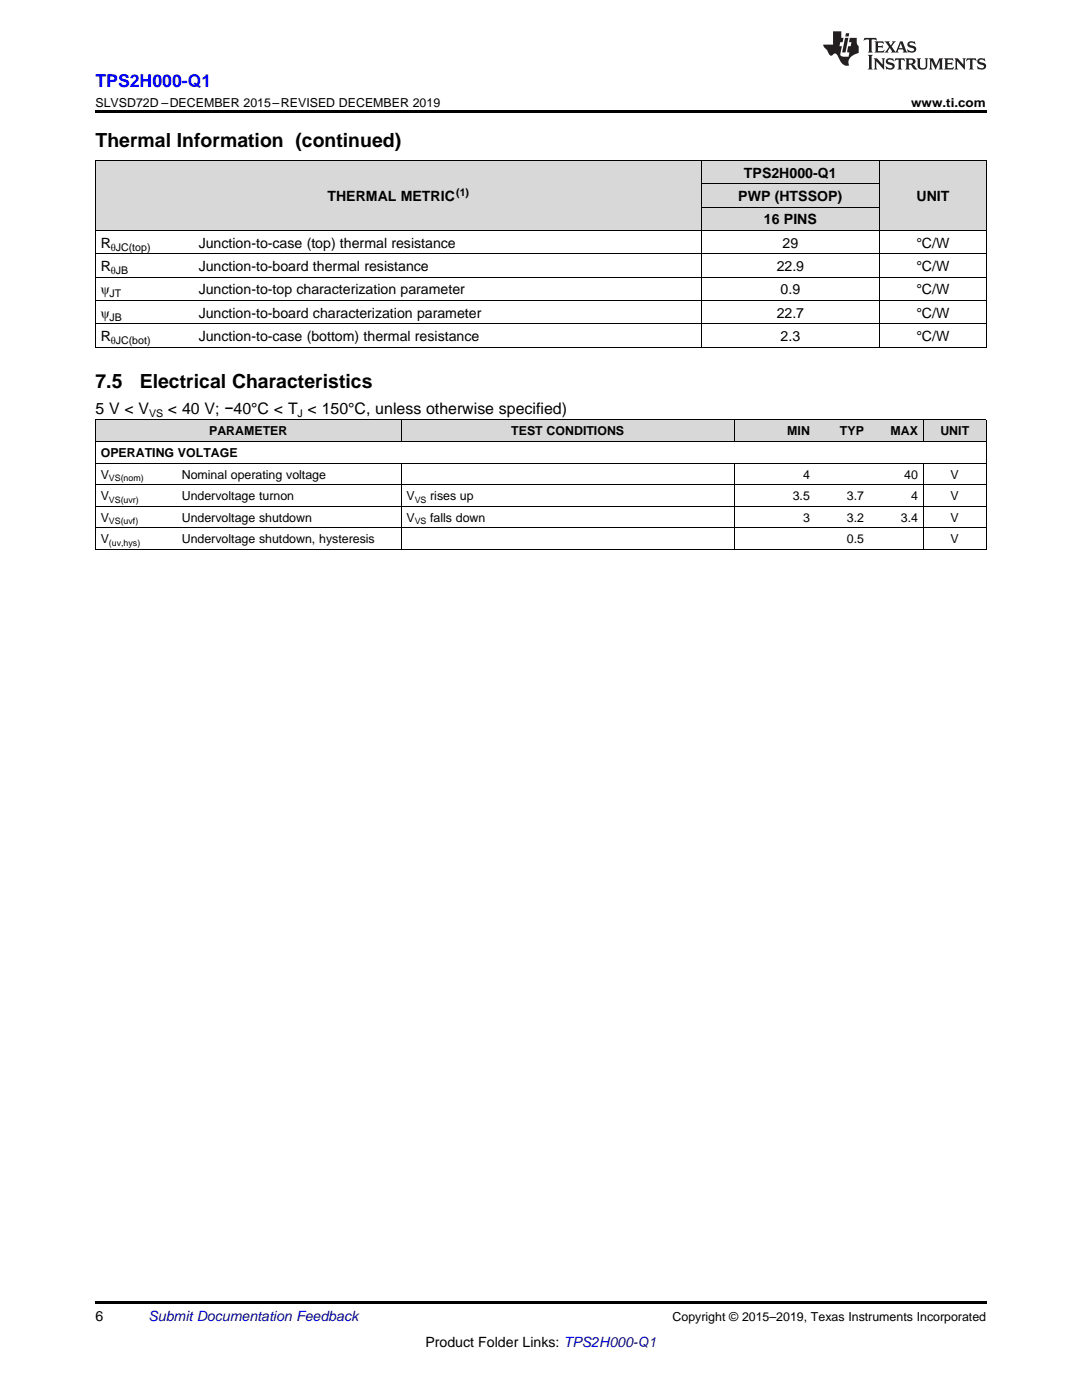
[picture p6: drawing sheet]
<svg xmlns="http://www.w3.org/2000/svg" width="216mm" height="279mm" viewBox="0 0 216 279" stroke-linecap="round" stroke-linejoin="round" font-family="sans-serif">
<defs><g id="words">
<g font-size="3.9">
<text x="19" y="29.3">Thermal Information (continued)</text>
<text x="19" y="77.4">7.5</text>
<text x="27.9" y="77.4">Electrical Characteristics</text>
</g>
<text font-size="3.5" fill="#00f" x="19" y="17.3">TPS2H000-Q1</text>
<g font-size="3.2">
<text x="19" y="82.6">5 V &lt; V</text>
<text x="33.5" y="82.6">&lt; 40 V; −40°C &lt; T &lt; 150°C, unless otherwise specified)</text>
</g>
<g font-size="2.8">
<text x="148.4" y="35.5">TPS2H000-Q1</text>
<text x="65.3" y="40.1">THERMAL METRIC</text>
<text x="147.3" y="40.1">PWP (HTSSOP)</text>
<text x="182.9" y="40.1">UNIT</text>
<text x="152.4" y="44.8">16 PINS</text>
<text x="20.1" y="49.5">R</text>
<text x="39.7" y="49.5">Junction-to-case (top) thermal resistance</text>
<text x="156.1" y="49.5">29</text>
<text x="182.8" y="49.5">°C/W</text>
<text x="20.1" y="54.1">R</text>
<text x="20.1" y="58.8">ψ</text>
<text x="39.7" y="54.1">Junction-to-board thermal resistance</text>
<text x="39.7" y="58.8">Junction-to-top characterization parameter</text>
<text x="155" y="54.1">22.9</text>
<text x="155.8" y="58.8">0.9</text>
<text x="182.8" y="54.1">°C/W</text>
<text x="182.8" y="58.8">°C/W</text>
<text x="20.1" y="63.4">ψ</text>
<text x="39.7" y="63.4">Junction-to-board characterization parameter</text>
<text x="155" y="63.4">22.7</text>
<text x="182.8" y="63.4">°C/W</text>
<text x="20.1" y="68.1">R</text>
<text x="39.7" y="68.1">Junction-to-case (bottom) thermal resistance</text>
<text x="155.8" y="68.1">2.3</text>
<text x="182.8" y="68.1">°C/W</text>
<text x="19" y="263.6">6</text>
<text x="84.9" y="268.9">Product Folder Links: TPS2H000-Q1</text>
</g>
<text font-size="2.8" fill="#0000c8" x="29.6" y="263.6">Submit Documentation Feedback</text>
<g font-size="2.5">
<text x="19" y="21.4">SLVSD72D –DECEMBER 2015–REVISED DECEMBER 2019</text>
<text x="181.8" y="21.4">www.ti.com</text>
<text x="41.7" y="86.9">PARAMETER</text>
<text x="102" y="86.9">TEST CONDITIONS</text>
<text x="157.1" y="86.9">MIN</text>
<text x="167.6" y="86.9">TYP</text>
<text x="177.7" y="86.9">MAX</text>
<text x="187.6" y="86.9">UNIT</text>
<text x="20.1" y="91.2">OPERATING VOLTAGE</text>
<text x="20.1" y="95.5">V</text>
<text x="36.3" y="95.5">Nominal operating voltage</text>
<text x="160.3" y="95.5">4</text>
<text x="180.4" y="95.5">40</text>
<text x="189.7" y="95.5">V</text>
<text x="20.1" y="99.8">V</text>
<text x="36.3" y="99.8">Undervoltage turnon</text>
<text x="81.1" y="99.8">V</text>
<text x="85.8" y="99.8">rises up</text>
<text x="158.2" y="99.8">3.5</text>
<text x="169" y="99.8">3.7</text>
<text x="181.8" y="99.8">4</text>
<text x="189.7" y="99.8">V</text>
<text x="20.1" y="104.1">V</text>
<text x="36.3" y="104.1">Undervoltage shutdown</text>
<text x="81.1" y="104.1">V</text>
<text x="85.8" y="104.1">falls down</text>
<text x="160.3" y="104.1">3</text>
<text x="169" y="104.1">3.2</text>
<text x="179.8" y="104.1">3.4</text>
<text x="189.7" y="104.1">V</text>
<text x="20.1" y="108.4">V</text>
<text x="36.3" y="108.4">Undervoltage shutdown, hysteresis</text>
<text x="169" y="108.4">0.5</text>
<text x="189.7" y="108.4">V</text>
<text x="134.2" y="263.6">Copyright © 2015–2019, Texas Instruments Incorporated</text>
</g>
<g font-size="2.1">
<text x="91" y="39">(1)</text>
<text x="22.1" y="50">θJC(top)</text>
<text x="21.9" y="59.3">JT</text>
<text x="22.1" y="54.7">θJB</text>
<text x="21.9" y="64">JB</text>
<text x="22.1" y="68.7">θJC(bot)</text>
<text x="29.7" y="83.2">VS</text>
<text x="59.4" y="83.2">J</text>
</g>
<g font-size="1.8">
<text x="21.7" y="96">VS(nom)</text>
<text x="21.7" y="100.3">VS(uvr)</text>
<text x="82.8" y="100.3">VS</text>
<text x="21.7" y="104.6">VS(uvf)</text>
<text x="82.8" y="104.6">VS</text>
<text x="21.7" y="108.9">(uv,hys)</text>
</g>
</g></defs>
<g fill="#d8d8d8">
<path d="M19 83.9h16.2v4.3h-16.2z"/>
<path d="M35.2 83.9h44.9v4.3h-44.9z"/>
<path d="M80.1 83.9h66.4v4.3h-66.4z"/>
<path d="M146.5 83.9h16.2v4.3h-16.2z"/>
<path d="M162.7 83.9h10.8v4.3h-10.8z"/>
<path d="M173.5 83.9h10.8v4.3h-10.8z"/>
<path d="M184.3 83.9h12.5v4.3h-12.5z"/>
<path d="M19 32.1h19.6v14h-19.6z"/>
<path d="M38.6 32.1h101.3v14h-101.3z"/>
<path d="M175.5 32.1h21.3v14h-21.3z"/>
<path d="M139.9 41.4h35.6v4.7h-35.6z"/>
<path d="M139.9 36.8h35.6v4.6h-35.6z"/>
<path d="M139.9 32.1h35.6v4.7h-35.6z"/>
</g>
<path d="M19 22h177.8v.5h-177.8zM19 69.3l.2 .1zM139.8 69.3l.1 .1zM175.4 69.3l.1 .1zM196.7 69.3l.1 .1zM19 259.7h177.8v.5h-177.8z" fill="#000"/>
<g fill="none" stroke="#000" stroke-width=".2">
<path d="M19 32h177.8M19.1 32.1v37.3M139.9 32.1v37.3M139.9 36.7h35.6M175.5 32.1v37.3M196.8 32.1v37.3M19 60h177.8M19 55.3h177.8M19 50.7h177.8M19 46h177.8M139.9 41.4h35.6M19 69.3h177.8"/>
<path d="M19 64.6h177.8M19 96.7h177.8M19 92.4h177.8M19 88.1h177.8M19 83.8h177.8M19.1 83.8v25.9M80 83.8v4.4M80 92.4v17.3M146.5 83.8v4.4M146.5 92.4v17.3M184.2 83.8v4.4M184.2 92.4v17.3"/>
<path d="M196.8 83.8v25.9M19 109.6h177.8M19 105.3h177.8M19 101h177.8"/>
</g>
<g fill="#231f20">
<path d="M172.5 7.6l-.1 .5 .4-.2h.6v.1v2.1l-.2 .4h.9l-.2-.4v-2.1l.1-.1h.5l.5 .2-.2-.5zM174.5 8.3l.2 .3v1.5l-.2 .4h1.8l.2-.6a1.04 1.04 0 0 1-1.3 .2v-.7h.6l.3 .2v-.6l-.3 .2h-.6v-.6l.8-.1 .4 .3-.2-.5zM176.5 8.3l.9 1.1-.9 1.1h.8l-.2-.2 .4-.7 .5 .7-.2 .2h1.5l-.2-.2 .2-.4h.9l.1 .4-.2 .2h1l-.3-.3-.7-1.9h-.5l-.9 2-.8-1 .9-1h-.8l.1 .3-.4 .5-.3-.6 .1-.2zM179.7 8.6l.4 1h-.7zM181.3 8.4a.63 .63 0 0 0-.2 .7 .63 .63 0 0 0 .6 .4l.6 .2 .1 .2a.75 .75 0 0 1-.7 .4 .75 .75 0 0 1-.6-.5l.1 .7 .1-.1a1.11 1.11 0 0 0 1.5-.6 1.13 1.13 0 0 0-1.2-.8l-.1-.4a1.04 1.04 0 0 1 1.2 .2l-.2-.5-.2 .1-.4-.2zM173.2 10.9l.2 .4v2.2l-.2 .4h1l-.3-.4v-2.2l.3-.4zM174.3 11.6l.3 .4v1.5l-.3 .4h.8l-.2-.4v-1.3l1.5 1.7v-1.9l.2-.4h-.7l.2 .4v.9l-1.1-1.3zM177 11.8a.62 .62 0 0 0-.2 .7 .62 .62 0 0 0 .6 .4l.6 .1 .1 .3a.76 .76 0 0 1-.7 .3 .76 .76 0 0 1-.7-.4l.2 .7 .1-.1a1.11 1.11 0 0 0 1.5-.6 1.13 1.13 0 0 0-1.2-.8l-.1-.4a1.04 1.04 0 0 1 1.2 .2l-.2-.6-.2 .1-.5-.1zM178.7 11.6l-.2 .6a.61 .61 0 0 1 .8-.3v1.6l-.2 .4h.9l-.2-.4v-1.6a.63 .63 0 0 1 .7 .3l-.1-.6zM180.6 11.6l.3 .4v1.5l-.3 .4h1l-.2-.2-.1-.8 .6 .2a.76 .76 0 0 0 1.2 .7l-1-1a.58 .58 0 0 0 .6-.5 .58 .58 0 0 0-.5-.6zM181.4 11.9h.1a.45 .45 0 0 1 .5 .1 .45 .45 0 0 1 .1 .5l-.8 .2zM182.9 11.6l.2 .2a2.17 2.17 0 0 0 .3 1.9 .99 .99 0 0 0 1.6-.6v-1.1l.2-.4h-.7l.2 .2a1.92 1.92 0 0 1-.2 1.8 .6 .6 0 0 1-.9-.5v-1.1l.2-.4zM185.4 11.6l.2 .4v1.5l-.2 .4h.7l-.2-.4v-1.4l.8 1.8 .8-1.8v1.4l-.2 .4h.9l-.2-.4v-1.5l.2-.4h-.8l-.6 1.5-.6-1.5zM188.4 11.6l.2 .4v1.5l-.2 .4h1.8l.1-.6a1.04 1.04 0 0 1-1.2 .1v-.6h.5l.4 .2v-.6l-.4 .2h-.5v-.7h.8l.3 .3-.1-.6zM190.5 11.6l.2 .4v1.5l-.2 .4h.7l-.2-.4v-1.3l1.5 1.7v-1.9l.2-.4h-.7l.2 .4v.9l-1.1-1.3zM192.9 11.6l-.1 .6a.61 .61 0 0 1 .7-.3l.1 1.6-.3 .4h1l-.3-.4 .1-1.6a.63 .63 0 0 1 .7 .3l-.1-.6zM195.2 11.8a.62 .62 0 0 0-.2 .7 .62 .62 0 0 0 .6 .4l.6 .1 .1 .3a.76 .76 0 0 1-.7 .3 .76 .76 0 0 1-.6-.4l.1 .7 .1-.1a1.11 1.11 0 0 0 1.6-.6 1.13 1.13 0 0 0-1.3-.8l-.1-.4a1.04 1.04 0 0 1 1.2 .2l-.1-.6-.2 .1-.5-.1z"/>
<path d="M166.2 6.3v2.6h-1.9v.4l.8 .9a.91 .91 0 0 0 1 .8 .56 .56 0 0 1 .5-.3 .56 .56 0 0 1 .5 .3l.4 .8a1.53 1.53 0 0 0 1.9 1.2 1.54 1.54 0 0 1 1-2.1l.9-.3v-1.4a1.52 1.52 0 0 1-.4-1.6h-1.3l-.2 .8h.5l-.2 .8h-.5l-.1 1v.2l.4 .1-.2 .8a1.93 1.93 0 0 1-1.6-.3l.3-1.8h-.5l.2-.8h.4l.2-.8h-.4v-1.3zM168.6 7.6l-.6 2.9h.7l.6-2.9zM168.8 6.6l-.1 .7h.6l.2-.7z"/>
</g>
<use href="#words"/>
</svg>
